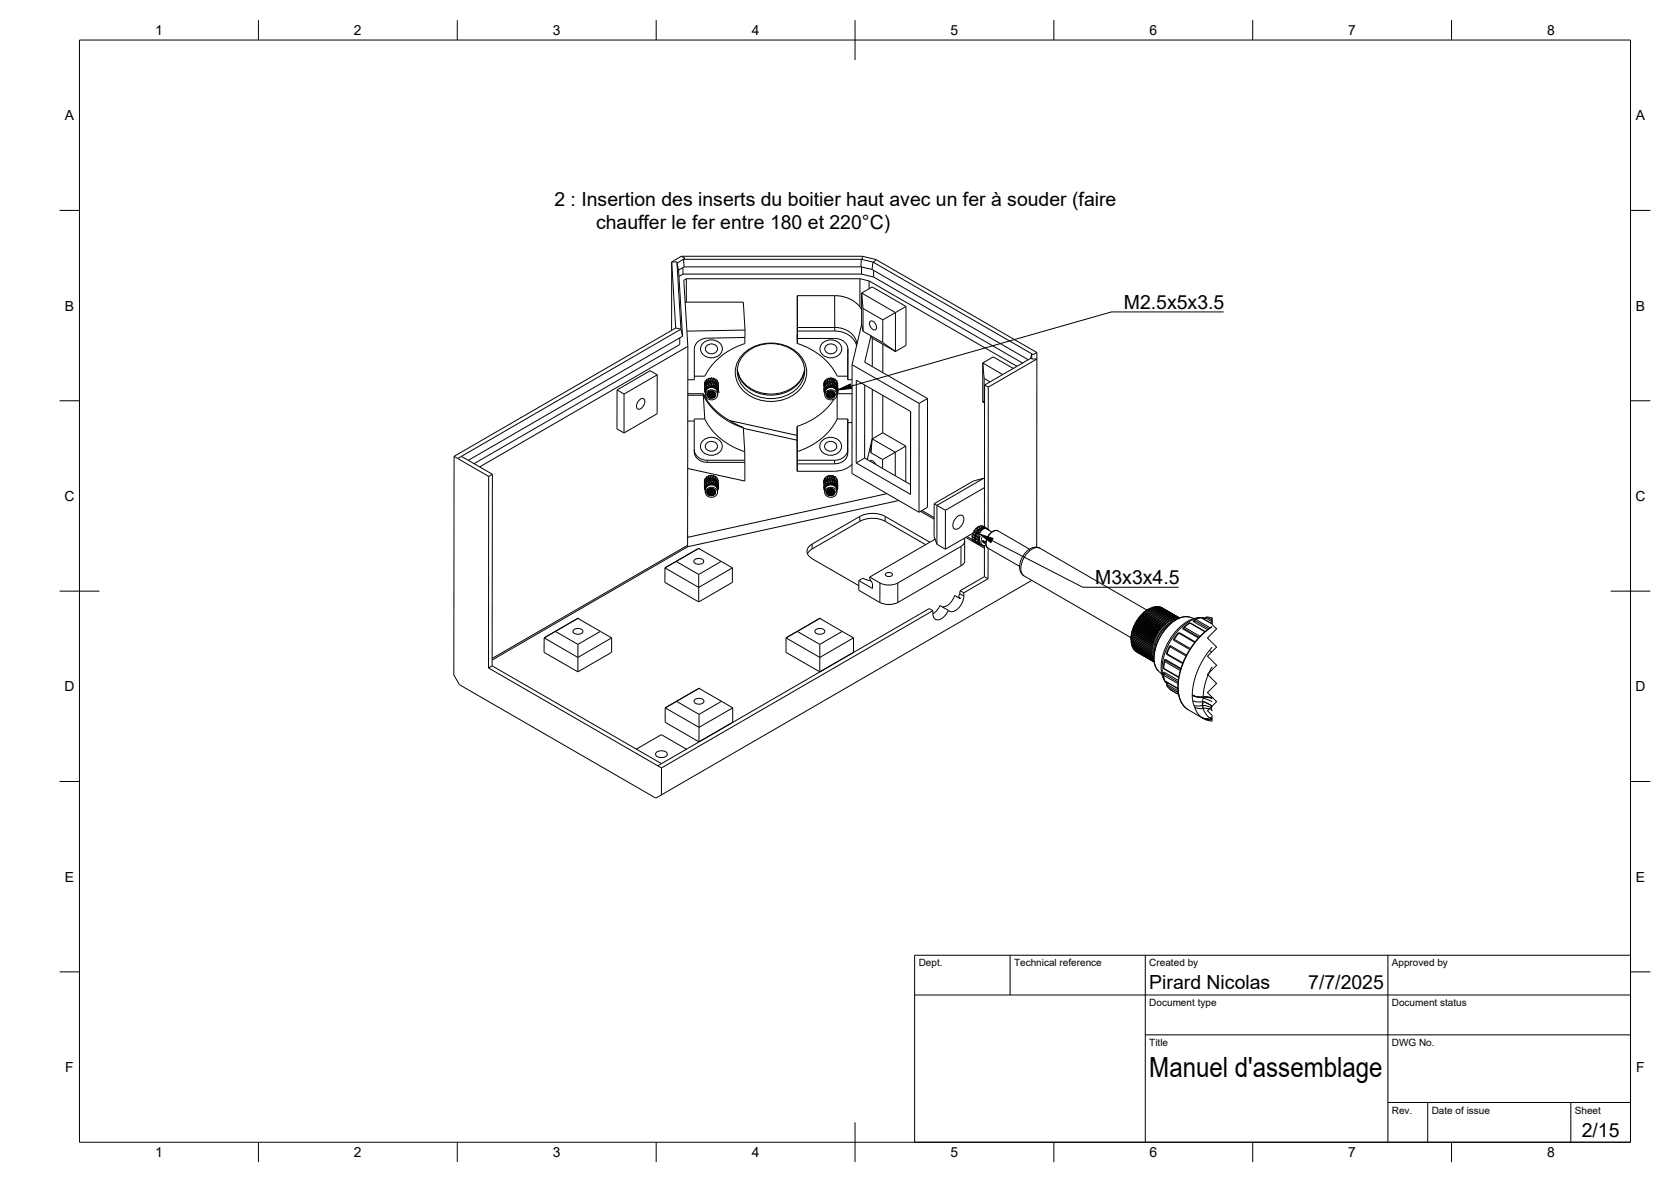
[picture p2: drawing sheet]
<svg xmlns="http://www.w3.org/2000/svg" width="420mm" height="297mm" viewBox="0 0 420 297" stroke-linecap="round" stroke-linejoin="round" font-family="sans-serif">
<defs><g id="words">
<text font-size="7" x="289" y="270.6">Manuel d'assemblage</text>
<g font-size="4.9">
<text x="139.4" y="51.7">2 : Insertion des inserts du boitier haut avec un fer à souder (faire</text>
<text x="149.9" y="57.6">chauffer le fer entre 180 et 220°C)</text>
<text x="282.6" y="77.7">M2.5x5x3.5</text>
<text x="275.4" y="146.9">M3x3x4.5</text>
<text x="289" y="248.5">Pirard Nicolas</text>
<text x="329" y="248.5">7/7/2025</text>
<text x="397.7" y="285.7">2/15</text>
</g>
<g font-size="3.5">
<text x="39" y="8.8">1</text>
<text x="89" y="8.8">2</text>
<text x="139" y="8.8">3</text>
<text x="189" y="8.8">4</text>
<text x="239" y="8.8">5</text>
<text x="289" y="8.8">6</text>
<text x="339" y="8.8">7</text>
<text x="389" y="8.8">8</text>
<text x="16.3" y="30.2">A</text>
<text x="411.3" y="30.2">A</text>
<text x="16.3" y="78">B</text>
<text x="411.3" y="78">B</text>
<text x="16.2" y="125.9">C</text>
<text x="411.2" y="125.9">C</text>
<text x="16.2" y="173.7">D</text>
<text x="411.2" y="173.7">D</text>
<text x="16.3" y="221.6">E</text>
<text x="411.3" y="221.6">E</text>
<text x="16.4" y="269.4">F</text>
<text x="411.4" y="269.4">F</text>
<text x="39" y="290.8">1</text>
<text x="89" y="290.8">2</text>
<text x="139" y="290.8">3</text>
<text x="189" y="290.8">4</text>
<text x="239" y="290.8">5</text>
<text x="289" y="290.8">6</text>
<text x="339" y="290.8">7</text>
<text x="389" y="290.8">8</text>
</g>
<g font-size="2.5">
<text x="231" y="242.9">Dept.</text>
<text x="255" y="242.9">Technical reference</text>
<text x="289" y="242.9">Created by</text>
<text x="350" y="242.9">Approved by</text>
<text x="289" y="252.8">Document type</text>
<text x="350" y="252.8">Document status</text>
<text x="289" y="262.9">Title</text>
<text x="350" y="262.9">DWG No.</text>
<text x="350" y="279.9">Rev.</text>
<text x="360" y="279.9">Date of issue</text>
<text x="396" y="279.9">Sheet</text>
</g>
</g></defs>
<!-- layer: Visible Narrow -->
<g fill="none" stroke="#000" stroke-width=".25">
<path d="M168.9 65.8h1.3v.3M171.3 64.4l.9 .5-.3 .3M209.9 74.3v8.9M216.8 64.4v.8h-.2M220.2 65.2l-.5 .7h-.2M169.9 82.4l1.3 .3M172.9 99.3h3.9l1.7 2.7 2.3 2.3 2.7 1.8 3.4 1.4M176.8 86.3a2.88 2.88 0 0 1 4.8 1.4 2.79 2.79 0 0 1-2.7 2.2 2.79 2.79 0 0 1-2.8-2.2l.1-.5zM177.9 97.2h-.1M178.4 96.9l-.1 .1M180.4 98.2a1.62 1.62 0 0 0-1.5-.9 1.62 1.62 0 0 0-1.4 .9M180.4 98.4a1.54 1.54 0 0 0-1.5-1.2 1.54 1.54 0 0 0-1.5 1.2"/>
<path d="M180.6 98v.1M206.8 86.3a2.88 2.88 0 0 1 4.8 1.4 2.79 2.79 0 0 1-2.7 2.2 2.79 2.79 0 0 1-2.7-2.2v-.5zM207.9 97.2h-.1M208.4 96.9l-.1 .1M210.4 98.2a1.62 1.62 0 0 0-1.5-.9 1.62 1.62 0 0 0-1.4 .9M210.4 98.4a1.54 1.54 0 0 0-1.5-1.2 1.54 1.54 0 0 0-1.5 1.2M210.6 98v.1M213.2 87.7v.1M259.4 89.9v.3h1.3M260.7 88.6l-.9 .5-.4-.2M116 114.7l-.9 .5M176.7 110.7a2.88 2.88 0 0 1 4.9 1.5 2.79 2.79 0 0 1-2.7 2.2 2.79 2.79 0 0 1-2.8-2.2l.1-.6z"/>
<path d="M177.8 115.7v.5M206.7 110.7a2.88 2.88 0 0 1 4.9 1.5 2.79 2.79 0 0 1-2.7 2.2 2.79 2.79 0 0 1-2.8-2.2l.1-.6zM209.8 115.7v.9M213.1 113v.9M219.3 110.3l-.3 1.4M177.8 121.7h.1M178.4 121.4h-.1M180.3 122.7a1.62 1.62 0 0 0-1.4-.9 1.62 1.62 0 0 0-1.5 .9M180.4 122.9a1.54 1.54 0 0 0-1.5-1.3 1.54 1.54 0 0 0-1.5 1.3M180.6 122.5v.1M204.2 136.7v1.3M207.8 121.7h.1"/>
<path d="M208.4 121.4h-.1M210.3 122.7a1.62 1.62 0 0 0-1.4-.9 1.62 1.62 0 0 0-1.5 .9M210.4 122.9a1.54 1.54 0 0 0-1.5-1.3 1.54 1.54 0 0 0-1.5 1.3M210.6 122.5v.1M216.2 129.8v1.2M222.6 129.8v1.2M241.6 137.3v4.9M246.3 134.2l-.1 .3M246.3 134.7l-.1 .5a1.44 1.44 0 0 0 .2 1.4 1.58 1.58 0 0 1-.1-1.9zM248 132.9l-.9 .1-.8 1.1M250.9 133.4a2.21 2.21 0 0 0-2.5 1.5 2.21 2.21 0 0 0 0 2.9M261.5 137.8a2.71 2.71 0 0 0-3.1 1 5.4 5.4 0 0 0-1.5 5.2l.6 .7"/>
<path d="M221.3 146.5l-.1 4.9M225.7 146.5v4.9M241.3 149.2l1 .6M284.4 159.9h.1M284.5 159.5h.1M284.5 159.1l5.4 3.1M284.9 157.9l5.4 3.2M285 157.6l5.4 3.1M285.2 157.2l5.4 3.1M285.4 156.8l5.4 3.1-5.4-3.1M285.8 156.1l5.4 3.1M285.8 156l5.4 3.2"/>
<path d="M286 155.7l5.4 3.1M286.5 155.1l5.4 3.1M286.8 154.7l5.4 3.1-5.4-3.1M287 154.4l5.4 3.2M287.1 154.4l5.4 3.2M287.4 154.1l5.4 3.2M287.6 153.9l5.4 3.1M287.9 153.6l.1 .1M288.2 153.4h.1M288.5 153.2h.1M291 159.5l-5.4-3.1 5.4 3.2M291.7 158.5l-5.4-3.1 5.4 3.1"/>
<path d="M293.1 156.6l.2 .2M293.5 156.4l.1 .1M293.8 156.3h.1M294.1 156.1l.1 .1M294.4 156h.1M294.8 155.9h.1M295.1 155.8h.1M295.4 155.7h.1M295.6 155.7h.1M296.1 159.3l.3-.2 4 2.3M297.5 157.8l.3-.2 3.9 2.3M297.5 158.1l.3-.1 3.7 2.2"/>
<path d="M298.6 156.9l.5-.3 3.9 2.2M299.2 155.1a6.4 6.4 0 0 0-6.1 2.9 10.5 10.5 0 0 0-2.5 9.5l.8 1.2M300.2 156.3l.3-.3 3.4 2M300.7 155.7l3.6 2.1M301.8 155.3a11 11 0 0 0-7.6 6 11 11 0 0 0-1.4 9.5M302 155.2l2.8 1.6M302.2 155.3h.7M302.7 155.6l.5-.3 1.6 .9M303.4 155.1l1.4 .8M304.5 155.3l.3 .1M304.8 157.5a19.5 19.5 0 0 0-8.6 15.6 6.2 6.2 0 0 0 2.6 5.3M284.4 160.6h.1"/>
<path d="M284.4 160.2h.1M289.6 162.4l.3 .2M289.6 162.9l.2 .1M289.6 163.3l.2 .1M289.7 163.6l.1 .1M289.7 164h.1M289.8 164.3v.1M289.8 164.6l.1 .1M289.9 164.9v.1M290 165.2h.1M290 161.8l-5.4-3.1 5.4 3.2M290.1 165.5h.1"/>
<path d="M290.2 161.4l-5.4-3.1 5.4 3.2M292.6 167.3v.6l3.8 2.2M292.6 169.7l3.6 2.1M292.8 165.8v.4l4 2.3M292.8 169v.4l3.4 2M292.8 171.1l3.4 1.9M293 171.2l.4 .5M293.1 165.8v.2l3.8 2.2M293.4 163.9v.4l4 2.3M293.4 172.4l2.8 1.6M293.5 171.5l.1 .6 2.6 1.5M294 162.4l4.2 2.5"/>
<path d="M294.2 173.3l2.1 1.2M295.1 160.6l4.2 2.4M299.8 174.6l1.1 .5h1.6M299.8 174.7h.1M299.8 174.7l.1 1.4M299.8 174.7l1.3 .5h1.5M299.8 174.6v.1M299.9 176.1l.3 1.2M299.9 176.1l.9 .3 1.6-.1M300.2 177.3l.2 .4a5.3 5.3 0 0 0 1.8 2.6M300.2 177.3l.8 .1a4.7 4.7 0 0 1 3.6 .5M300.4 177.7l1.2 .4h2.3l.7 .2"/>
<path d="M302.3 176.9h.1M302.3 176.3l.1 1.4a4.9 4.9 0 0 0 1.8 2.7M302.4 176.3l1 .4 1.4 .8M302.4 176.3l1.3 .5 1.1 .7M302.4 176.3h.1M302.5 175.5l1.4 .4 .9 .5M302.5 175.2l-.1 1.1M302.5 175.1h1.2l1.1 .3M302.5 175.2h.1M302.5 175.2l2.3 .3M302.5 175.1v.1M304.1 163.5l.7 .4"/>
<path d="M304.1 163.5a19.3 19.3 0 0 0-4.3 11.1M304.6 178.4h.2M304.6 178.4l.2 .3M304.8 177.6l-.2 .8M304.8 162.7l-.7 .8M304.8 167.6a16.5 16.5 0 0 0-2.3 7.5M304.8 177.5h.1M166.3 191.9l-.9 .6M302.2 180.3l.3 .2M302.2 180.3l1.1 .3 .9-.2M302.5 180.5h.1M302.5 180.5l1.3 .3 .9-.2"/>
<path d="M303 180.8l.7 .1 1.1-.1M304.2 180.4l.5 .3M304.7 180.7h.1M304.8 180.3l-.6 .1"/>
</g>
<!-- layer: Visible -->
<g fill="none" stroke="#000" stroke-width=".25">
<path d="M168.9 65.8l2.4-1.4h45.5l3.4 .8 40.5 23.4v48.9M168.9 65.8l1 16.6-55.7 32.3M168.9 65.8v17.2M170.2 66.1l.4 1.8M170.2 66.1l1 16.6M170.6 67.9l1 16.6M171.7 67.2v1.7M171.7 68.9h44.9M171.7 68.9l-1 .6M171.9 65.2h44.7M171.9 65.2l.1 1.9M171.9 65.2l-1.7 .9"/>
<path d="M172 67.1h44.5M172 67.1l-1.4 .8M172.6 70h43.6M172.6 70v5.9M172.6 75.9h14.3l.4 7M172.6 70l-.7 .4 1.1 16.6M172.6 75.9l-.3 .2M200.5 74.3l10.8 .1 2.6 .8 1.4 1 .9 .9M200.5 74.3v8h9.4a5.3 5.3 0 0 1 5.6 4.2M200.5 74.3v12M216.2 77.1l.4 .8M216.2 70v7.1"/>
<path d="M216.2 70l2.3 .6M216.5 67.1l2.8 .6M216.6 65.2l2.9 .7M216.6 65.2l-.1 1.9M216.6 67.1v1.8M216.6 68.9l3.1 .7M216.7 73.6l2.6-1.5 8.5 4.9M216.7 73.6l-.1 7.9M216.7 73.6l8.4 5M216.7 73.6l.3 3.9M217 77.5v5.7M217 77.5l5 2.9"/>
<path d="M218.5 70.6l37.2 21.5M218.5 70.6v2M219.3 67.7l39.3 22.7M219.5 65.9l39.9 23M219.5 65.9l-.2 1.8M219.7 68v1.6M219.7 69.6l37.4 21.6M225.1 78.6v9.7M225.1 78.6l-3.1 1.8M227.8 77v9.8l-2.7 1.5M227.8 77l-2.7 1.6M155.2 98l1.7 1"/>
<path d="M155.2 98l-.1 9.8 1.8 1M156.9 99v9.8M165.2 94.2l-1.7-1-8.3 4.8M165.2 94.2l-8.3 4.8M165.2 94.2v9.8l-8.3 4.8M170.9 84.9v1.7l-51.7 29.9M171.2 82.7l-55.2 32 7.8 4.5M171.2 82.7l.4 1.8M171.6 84.5l-53.8 31.2M172.9 98.9h3.9M173 87l-52.4 30.3M173 87l-.1 50"/>
<path d="M176.8 98.9l1 1.8 1.4 1.7 2.1 1.9 2.3 1.4M176.8 98.9v.4M176.8 99.3h.1M176.8 99.3l.4 6M177.1 97.6l.1 .4M177.1 97.2l.2 .2-.2 .1 .1 .5M177.1 97v.1M177.2 96.1l-.1 .9M177.2 98.5h.1M177.2 97.2h.1M177.2 98l.2 .3-.2 .2M177.2 96.1l-.1 1.1"/>
<path d="M177.2 98h.1M177.2 98.5v.1M177.2 96.1h.1M177.2 98.6l.2 .1M177.2 97l.2 .6M177.2 97.3v.1M177.2 98.1v.4M177.2 97l.2 .5M177.2 97.1l-.1 .1M177.3 96.7h-.1M177.3 97h-.1M177.3 96l-.1 .1"/>
<path d="M177.4 95.6l-.2 1.1 .2 .3M177.4 98.4h.1M177.4 98.6v.6M177.4 97.5h.4M177.4 97.6l.1 .3-.3 .1M177.4 95.6l-.2 1.1M177.4 97.6h.1M177.4 95.6h.1M177.4 97.5v.1M177.5 96.6l.3 .6M177.5 96.3l.1 .3M177.5 96.6l.1 .3"/>
<path d="M177.5 96.6l-.1 .3M177.5 96.3h.1M177.5 96.6h.1M177.6 96.9l.2 .6M177.6 96.6l-.4 .1M177.6 96.9l-.4 .1M177.6 96.6h.1M177.7 86.9a1.53 1.53 0 0 1 1.7-.4 1.53 1.53 0 0 1 .9 1.6 1.53 1.53 0 0 1-1.7 .8 1.53 1.53 0 0 1-1.2-1.6zM177.7 98.5a1.53 1.53 0 0 1 1.7-.5 1.53 1.53 0 0 1 1 1.6 1.53 1.53 0 0 1-1.8 .9 1.53 1.53 0 0 1-1.1-1.7zM177.7 95.6h-.3M177.8 97.2v.3M177.8 95.3l-.3 1"/>
<path d="M177.8 97.2h.1M177.8 95.2l.4 .1M177.8 95.2v.1M177.8 97.2l.4 .1M177.9 99.2l.2 .5 .7 .3 .9-.2 .2-.5M177.9 96.5l.3 .8M177.9 96.5l.1-.2 .3 .7M177.9 99l.3 .5 .6 .3 .7-.2 .4-.6v.2l-.4 .5-.7 .1-.6-.2-.3-.6M177.9 96.2l-.4 .1M177.9 96.5l-.4 .1M177.9 96.2l-.3 .4M177.9 98.9l.3 .4 .6 .2 .8-.2 .3-.4"/>
<path d="M177.9 98.9l.4 .5 .6 .2 .7-.2 .3-.5M178 98.8l.4 .4 .5 .1 .6-.1 .4-.4M178 96l-.1 .2M178 96.3l.3 .6M178 98.7l.8 .5h.6l.5-.4M178 95.9l.3 .1M178 96.3h.3M178 95.9h.1M178 96.2v.1M178.1 98.7l.7 .3h.5l.5-.3M178.1 98.6l.7 .4 1-.4M178.2 95.3l-.3 .9"/>
<path d="M178.2 98.5l.7 .3 .8-.3M178.2 98.5l.6 .2 .8-.2M178.3 97l-.1 .3M178.3 95l-.3 1M178.3 95l-.1 .3M178.3 96.9l.4 .2M178.3 95l-.3 .9M178.3 96.3l.2-.2 .4 .8M178.3 96.3l.4 .8M178.3 95l.3 .1M178.3 95h.1M178.3 96.9h.1"/>
<path d="M178.4 96l-.5 .2M178.4 98.3l1.1 .1 .4 .4v.5M178.4 98.3a.88 .88 0 0 0-.6 1.3l.4 .3 .6 .2M178.4 98.4l.5 .1 .6-.1M178.5 98.4h.9M178.5 95.8l-.2 .2M178.6 95.8l.3 .1M178.6 95.8h-.1M178.6 96.1h-.1M178.6 95.1l-.3 .9M178.9 96.2l.3 1M178.9 96.2l-.3-.1 .3 .8"/>
<path d="M178.9 95.9l-.5 .1M178.9 95.9l.9 .3M178.9 96.9l-.2 .2M178.9 94.9l-.4 .9M178.9 96.9h.1M178.9 94.9l-.3 .2M178.9 94.9h.1M178.9 96.8h.1M178.9 94.9l-.3 .9M178.9 94.9l.3 .2M179 96.9l.2 .3M179.1 96.1l.4 .9"/>
<path d="M179.1 95.7l-.2 .2M179.1 96.1l-.2 .1M179.1 95.7h.1M179.1 96.1h.1M179.2 95.1l-.3 .8M179.2 95.1l.3-.1-.4 .7M179.2 96.1l.3 .9M179.2 95.7l.2 .3M179.2 96.1l.2 .2M179.3 98.3l-.9 .1-.5 .6 .1 .7 .8 .4M179.4 96.3l.3 1M179.5 97l-.3 .2"/>
<path d="M179.5 97h.1M179.5 95h.1M179.5 96.9h.1M179.5 97l.2 .3M179.7 95.3l-.2-.3-.3 .7M179.7 95.3l-.3 .7M179.7 96.2l.3 1M179.7 95.9l-.3 .1M179.7 96.2l-.3 .1M179.7 95.9h.1M179.7 96.2h.1M179.7 96.2l.1 .3"/>
<path d="M179.8 96.2h.4M179.8 96.5l.1 .2M179.8 96.5h.4M179.8 96.2l.4 .3M180 99.2l-.4 .7-.8 .2M180 97.2l-.3 .1M180 95.3l-.3 .6M180 97.2h.1M180 95.3h-.3M180 95.3h.1M180 97.2l.1 .4h.3M180 95.3l-.3 .6 .1 .3"/>
<path d="M180 95.3l.1 .3M180.1 95.6l-.3 .6M180.1 95.6h.3M180.2 96.5l.2 1.1M180.2 96.5l.3 .1M180.2 96.5h.1M180.2 96.2h.1M180.2 96.2v.3M180.2 96.5l.2 .4 .1-.3M180.3 96.8l.2 .1M180.3 95.9l.3 .2-.1 .5M180.4 95.6v.1"/>
<path d="M180.4 97.6h.1M180.4 98.4l.2 .1M180.4 97.6v.4h.2M180.4 95.6l-.2 .6M180.4 95.7l-.2 .5M180.4 95.7l-.2 .8M180.4 98.4h.1M180.4 98.6v.6M180.4 98.6a1.56 1.56 0 0 0-1.5-1.3 1.56 1.56 0 0 0-1.5 1.3M180.5 96.9h.1M180.5 96.6h.1M180.5 96.9l.1 1.1"/>
<path d="M180.5 97l.1 1.1M180.5 97l.2 .1M180.6 96.5l.1 .6M180.6 97.4h.1M180.6 98.6l-.2 .3M180.6 98.6h.1M180.6 98.5h.1M180.6 96.1h.1M180.6 98h.1M180.6 98.1l-.2 .3M180.6 96.1l-.1 .5M180.7 97.4h.1"/>
<path d="M180.7 97.1h.1M180.7 97.4l-.1 1.1M180.7 97v.1M180.7 97.4v.2M180.7 97.1l-.1 .1M186.7 89.1a10.2 10.2 0 0 1 14.9 .8 6.7 6.7 0 0 1-3.2 10 10 10 0 0 1-12.8-3.5 6.3 6.3 0 0 1 1.1-7.3zM187.3 84.8v1.5l-3.3 1.4-2.8 1.9-2.2 2.1-1.8 2.8h-2.6M187.3 82.9v1.9l-9.4 .2a3.2 3.2 0 0 0-3.3 2.7v7.7h-1.7M187.3 82.9l-14.6 .3M187.5 88.7a9.5 9.5 0 0 1 14 1.6 6.3 6.3 0 0 1-3 8.8 9.5 9.5 0 0 1-12.3-2.9 5.9 5.9 0 0 1 1.3-7.5zM200.5 84.2v.9h9.4a3.1 3.1 0 0 1 3.3 2.7M200.5 86.3a16.6 16.6 0 0 1 10 8.2h2.7"/>
<path d="M200.5 83.2h9.4a5.5 5.5 0 0 1 5.5 3.7M202.3 92.8a8 8 0 0 1-8.4 6.2 8.1 8.1 0 0 1-8.5-6.2M202.3 92.8a7.7 7.7 0 0 1-7.2 6.4 8.6 8.6 0 0 1-9.5-5.4l-.2-1M207.2 97.6v.4M207.2 97.2l.1 .2-.1 .1v.5M207.2 97v.1M207.2 98l.2 .3-.2 .2M207.2 98.5l.2 .2M207.2 96.1v.9M207.2 96.1v1.1M207.2 98.5h.1M207.2 98h.1"/>
<path d="M207.2 97.2h.1M207.2 96.1h.1M207.2 97.3v.1M207.2 98.1v.4M207.2 97l.2 .5M207.2 96.7l.2 .3M207.3 97.1l-.1 .1M207.3 96.7h.1M207.3 97l.1 .6M207.3 96l-.1 .1M207.4 98.6v.6M207.4 97.6l.1 .3-.3 .1"/>
<path d="M207.4 97.6h.1M207.4 98.4h.1M207.4 95.6l-.2 1.1M207.4 97.5h.1M207.4 97.5v.1M207.5 97.5h.3M207.5 96.6l.3 .6M207.6 96.6l-.2 .3M207.6 96.9l-.1-.3 .3 .6M207.6 96.9l.2 .6M207.6 96.6l-.4 .1M207.6 96.9l-.4 .1"/>
<path d="M207.6 96.3h-.1M207.6 96.6h-.1M207.6 96.6h.1M207.7 86.9a1.53 1.53 0 0 1 1.7-.4 1.53 1.53 0 0 1 1 1.6 1.53 1.53 0 0 1-1.8 .8 1.53 1.53 0 0 1-1.2-1.6zM207.7 98.5a1.53 1.53 0 0 1 1.8-.5 1.53 1.53 0 0 1 .9 1.6 1.53 1.53 0 0 1-1.8 .9 1.53 1.53 0 0 1-1.1-1.7zM207.7 95.6h-.3M207.8 97.2v.3M207.8 95.2l-.3 1.1M207.8 95.2l.4 .1M207.8 95.2l-.2 1.4M207.8 97.2l.4 .1M207.8 97.2h.1"/>
<path d="M207.9 99.2l.3 .5 .6 .3 .8-.2 .4-.5M207.9 96.5l.3 .8M207.9 96.5l.1-.2 .3 .7M207.9 99l.3 .5 .7 .3 .7-.2 .3-.6v.2l-.4 .5-.7 .1-.6-.2-.3-.6M207.9 96.2l-.4 .1M207.9 96.5l-.4 .1M207.9 98.9l.4 .5 .6 .2 .7-.2 .3-.5M207.9 98.9l.4 .4 .5 .2 .7-.1 .4-.5M208 98.8l.4 .4 .5 .1 .6-.1 .4-.4M208 96.3l.3 .6M208 98.7l.8 .5h.6l.5-.4M208 95.9l.3 .1"/>
<path d="M208 96.3h.3M208 95.9h.1M208 96.2v.1M208.1 98.7l.7 .3 1-.3M208.1 98.6l.7 .4 1-.4M208.2 95.3l-.3 .9M208.2 98.5l.7 .3 .8-.3M208.2 98.5l.6 .2 .8-.2M208.3 97l-.1 .3M208.3 95l-.4 1.2M208.3 95l-.1 .3M208.3 95h.1"/>
<path d="M208.3 95l-.3 .9M208.3 96.3l.2-.2 .4 .8M208.3 96.3l.4 .8M208.3 95l.4 .1M208.3 96.9l.1 .1M208.4 96.9h-.1M208.4 98.3l1.1 .1 .3 .3 .2 .6M208.4 97l.3 .1M208.4 98.3a.88 .88 0 0 0-.6 1.3l.4 .3 .5 .2M208.4 98.4l.5 .1 .6-.1M208.5 98.4h.9M208.6 95.8l.3 .1"/>
<path d="M208.6 95.8h.1M208.6 96.1h.1M208.7 95.1l-.4 .9M208.9 96.2l.3 1M208.9 96.2l-.3-.1 .3 .8M208.9 94.9h.1M208.9 96.9l-.2 .2M208.9 94.9l-.6 1.1M208.9 96.9h.1M208.9 94.9l-.2 .2M208.9 96.8h.1M208.9 94.9l-.3 .9"/>
<path d="M208.9 94.9l.3 .2M209 96.9l.2 .3M209.1 96.1l.4 .9M209.1 95.7l-.2 .2M209.1 96.1l-.2 .1M209.2 95.7h.1M209.2 96.1h.1M209.2 96.1l.3 .9M209.2 95.7l.2 .3M209.2 96.1l.2 .2M209.2 95.1l-.3 .8M209.3 98.3l-.8 .1-.6 .5 .1 .7 .7 .5"/>
<path d="M209.4 96.3l.3 1M209.4 96.3l.3-.1 .3 1M209.4 96h-1l-.8 .6M209.4 96l.8 .5M209.5 95h.1M209.5 97l-.3 .2M209.5 95l-.4 .7M209.5 97h.1M209.5 95l-.3 .1M209.5 96.9h.1M209.5 97l.2 .3M209.7 95.3l-.2-.3-.3 .7"/>
<path d="M209.7 95.3l-.3 .7M209.7 95.9h.1M209.7 96.2h.1M209.7 96.2l.4 1M209.7 95.9l.1 .3M209.7 96.2l.1 .3M209.8 96.2h.4M209.8 96.5h.4M209.8 96.5l.1 .2M210 99.2l-.4 .7-.8 .2M210 97.2l-.3 .1M210 95.3h.1"/>
<path d="M210 95.3l-.3 .6-.3 .1M210 97.2h.1M210 95.3h-.3M210.1 97.2v.4h.3M210.1 95.3l-.4 .6M210.1 97.2h.1M210.1 95.3v.3M210.1 95.6l-.3 .6M210.1 95.6h.3M210.2 96.5l.2 1.1M210.2 96.5l.3 .1M210.2 96.5h.1"/>
<path d="M210.2 96.2h.1M210.2 96.5l.2 .4 .1-.3M210.3 96.8l.2 .1M210.3 95.9l.3 .2M210.4 95.6v.1M210.4 95.6l-.2 .6M210.4 97.6h.1M210.4 98.4h.1M210.4 97.6v.4h.2M210.4 95.7l-.2 .8M210.4 98.6v.6M210.5 98.6a1.56 1.56 0 0 0-1.6-1.3 1.56 1.56 0 0 0-1.5 1.3"/>
<path d="M210.5 98.9h3.7M210.5 98.9v6.4M210.5 98.9l-.1 .1M210.5 96.9l.1 1.1M210.5 96.9h.1M210.5 96.6h.1M210.5 97l.1 1.1M210.5 97l.2 .1M210.6 96.5l.1 .6M210.6 97.4h.1M210.6 96.1h.1M210.6 98.6l-.2 .3"/>
<path d="M210.6 98.1l-.2 .3 .2 .1M210.6 96.1l-.1 .5M210.6 98.5h.1M210.6 98h.1M210.7 97.4l-.1 1.1M210.7 97v.1M210.7 97.4v.2M210.7 97.1l-.1 .1M210.7 97.4h.1M210.7 97.1h.1M213.2 87.6v7.8h1M214.2 91.7v27.3l16.9 9.7"/>
<path d="M214.2 91.7l16.9 9.7M215.3 95.5l13.7 7.9-.1 20.8-13.6-7.9zM217 83.2l-.3-1.7-2.5 10.2M217 83.2l2 1.2M217.4 96.7v18.4M218.9 80.7a1.45 1.45 0 0 1 1.2 2.2 1.45 1.45 0 0 1-1.2-2.2zM219 84.4l-1.6 6.6 15.8 9.1M219 84.4l.3 .6M219 84.4l3 1.7M219.3 85v7.1M219.3 97.8v12.5M219.3 85l5.8 3.3"/>
<path d="M222 86.1l3.1 2.2M222 86.5v7.2M222 99.4v9.4M222 80.4v5.7M247.1 91.2l2.6-1.5 5.1 2.9M247.1 91.2l5 2.9M247.1 91.2v9.8M247.1 91.2l.4 3.9M247.5 95.1l1.4 .9M247.5 95.1v5.7M247.6 96.8l-.1 35.7M247.6 96.8l.9 .5"/>
<path d="M248.5 97.3v35.7M259.4 88.9v1l-11.8 6.9M259.4 88.9l-.3 1.2M260.7 90.2l-12.2 7.1M114.2 114.7l8.7 5M114.2 114.7l-.1 54.9 1.4 2.5 49.4 28.5 1.4-.8M122.9 119.7l-.1 48.2M123.8 119.2l-.9 .5M123.8 119.2l-.1 48.1M160.8 100.5a.77 .77 0 0 1 1.3 0 1.95 1.95 0 0 1-1.6 2.3 1.29 1.29 0 0 1 0-1.9zM172.9 105.8h1.7M174.6 113.5a2.99 2.99 0 0 0 3.3 2.7h9.4"/>
<path d="M174.6 113.1a3 3 0 0 0 3.3 2.6h9.4M177.2 105.3l1.8 2.8 2.4 2.3 3 1.9 2.9 1.2M177.2 105.3h-2.6v8.2M177.6 111.4a1.53 1.53 0 0 1 1.8-.4 1.53 1.53 0 0 1 .9 1.5 1.53 1.53 0 0 1-1.8 .9 1.53 1.53 0 0 1-1.1-1.6zM177.7 119.7l-.2 1.7M177.8 119.7l-.3 1M177.8 119.7h.3M177.8 119.7h.1M178.1 119.7l-.2 1M178.3 119.5l-.4 .9M178.3 119.5l-.2 .2M178.3 119.5h.1"/>
<path d="M178.6 119.6l-.3-.1-.3 .9M178.6 119.6l-.3 .9M178.9 119.4l-.3 .2M178.9 119.4h.1M178.9 119.4l-.4 .8M178.9 119.4l.3 .2M179.2 119.6l-.4 .8M179.5 119.5l-.4 .7-.3 .2M179.5 119.5l-.3 .1M179.5 119.5h.1M179.5 119.5l-.4 .7M179.5 119.5l.1 .3"/>
<path d="M179.6 119.8l-.3 .7M180 119.7l-.3 .7-.4 .1M180 119.7l-.4 .1M180 119.7h.1M180 119.7l-.3 .7M180 119.7v.3M183.6 105.7l3.3 1.7 .4 6.1M183.6 105.7l16.8 3.7M186.9 107.6l13.5 3M187.3 115.7v.5M187.3 113.5v2.2M187.3 116.2v4.7l-14.4-3.2"/>
<path d="M200.4 117.5v-10.4v11.3h9.4M200.4 116.6h9.4M207.6 111.4a1.53 1.53 0 0 1 1.8-.4 1.53 1.53 0 0 1 .9 1.5 1.53 1.53 0 0 1-1.8 .9 1.53 1.53 0 0 1-1.1-1.6zM207.8 119.7l-.3 1.1M207.8 119.7h.3M207.8 119.7h.1M208.1 119.7l-.2 1M208.3 119.5l-.4 .9M208.3 119.5l-.2 .2M208.3 119.5h.1M208.6 119.6l-.3-.1-.3 .9M208.6 119.6l-.3 .9"/>
<path d="M208.9 119.4l-.3 .2M208.9 119.4h.1M208.9 119.4l-.4 .8M208.9 119.4l.2 .2M209.1 119.6l-.3 .8M209.5 119.5l-.4 .7M209.5 119.5l-.4 .1M209.5 119.5h.1M209.5 119.5l.2 .3M209.7 119.8l-.3 .7M209.7 100.3a17.1 17.1 0 0 1-9.3 6.8M210 119.7l-.3 .7"/>
<path d="M210 119.7l-.3 .1M210 119.7h.1M210 119.7l.1 .3M210.5 105.3h2.7v8.6a3 3 0 0 1-3.3 2.7M210.5 105.3a16.6 16.6 0 0 1-10 8.2M213.1 113a3 3 0 0 1-3.2 2.7h-9.5M213.2 106.2h1M214.2 116.7l-1.6 1.1-1.3 .5-1.4 .1M217.4 115.1l-2.1 1.2M217.4 115.1l11.5 6.7M218.7 115.9a1.09 1.09 0 0 1 1.5 .8M219 113.8v-2.1l-.9 3.8"/>
<path d="M219 113.8l2.9 1.7M219.3 110.3l5.8 3.4M219.3 110.3l-.3 3.5M221.9 115.5v2.2M222 108.8l-2.7 1.5M222 108.8l5.8 3.3M225.1 113.7l-3.2 1.8M225.1 113.7v5.9M227.8 112.1l-2.7 1.6M227.8 112.1v9M231.1 101.4v27.3M233.2 100.1v27.4l-2.1 1.2"/>
<path d="M233.2 100.1l-2.1 1.3M247.1 101l.5 .3M247.5 100.8l.1 .1M247.5 100.8l-.4 .2M172.9 137v.4M172.9 137l-49.2 28.5M172.9 137.4l-49.2 28.5M172.9 134.4v.6M172.9 135v.1M175.7 137.8h.1M175.7 137.8l-5.7 3.3M175.7 137.8l5.6 3.3"/>
<path d="M175.7 137.8l-8.5 4.9M177.1 122.1v.4M177.1 121.7l.2 .1-.2 .2 .1 .5M177.1 122.1h.1M177.1 120.6v1M177.1 120.6v1.1M177.1 123h.1M177.1 122.5h.1M177.1 121.7h.1M177.2 123l.1 .2M177.2 120.5v.1M177.2 122.5h.1"/>
<path d="M177.2 122.5l.2 .3-.2 .2M177.2 122.6l-.1 .4M177.2 121.5l.2 .6M177.2 121.5l.2 .5M177.2 121.8v.1M177.2 121.2l.2 .2M177.2 121.6l-.1 .1M177.2 121.2h.1M177.2 121.5h.1M177.3 120.5l-.2 .1M177.3 123.7a1.57 1.57 0 0 1 1.6-1.9 1.57 1.57 0 0 1 1.5 1.9M177.4 120.1l-.2 1.1"/>
<path d="M177.4 122.1h.1M177.4 122.9h.1M177.4 122.1l.1 .3-.3 .1M177.4 122h.1M177.4 120.1h.1M177.4 122h.3M177.5 121.1l.3 .6M177.5 121.1l-.1 .3M177.5 121.4l.2 .6M177.5 121.1l-.3 .1M177.5 121.4l-.3 .1M177.5 120.7v.1"/>
<path d="M177.5 121.1h.1M177.6 121.1h.1M177.7 123a1.53 1.53 0 0 1 1.7-.5 1.53 1.53 0 0 1 .9 1.6 1.53 1.53 0 0 1-1.7 .9 1.53 1.53 0 0 1-1.2-1.7zM177.7 120l-.3 .1M177.8 121.7l-.1 .3M177.8 121.7h.1M177.8 121.7l.4 .1M177.9 121l.3 .8M177.9 123.5l.2 .5 .6 .2 .9-.1 .3-.5-.3 .5-.8 .2-.6-.2-.4-.6M177.9 120.7h-.4M177.9 121l-.4 .1M177.9 120.7l-.3 .4"/>
<path d="M177.9 120.8l.4 .6M177.9 120.4v.3M177.9 120.8v.2M178 120.7l.3 .7M178 123.2l.8 .5h.5l.5-.4-.4 .4-.6 .1-.6-.3zM178 120.4l.3 .1M178 120.7l.3 .1M178 120.4h.1M178 120.7v.1M178 123.1l.8 .4 1-.3M178.1 123.1l.8 .4 .8-.4M178.2 123l.5 .3 .9-.3"/>
<path d="M178.2 123l.6 .2 .8-.2M178.3 121.5l-.1 .3M178.3 121.4v.1M178.3 120.8l.4 .8M178.3 121.4h.1M178.3 120.5l-.4 .2M178.4 121.4l.3 .2M178.4 122.9l.4 .1 .7-.1M178.4 122.8l1 .1M178.5 120.3l-.2 .2M178.5 120.6l-.2 .2M178.5 120.6l.4 .7"/>
<path d="M178.5 120.2l.3 .2M178.5 120.6l.3 .1M178.5 120.2h.1M178.5 120.6h.1M178.8 120.7l.3-.1 .4 .8M178.8 120.7l.4 1M178.8 120.4l-.5 .1M178.8 120.4l.6 .1M178.9 121.3l-.2 .3M178.9 121.3h.1M178.9 121.3l.3 .4M179.1 120.2h.1"/>
<path d="M179.1 120.5h.1M179.1 120.6l.4 .8M179.1 120.2l.2 .3M179.1 120.6l.2 .2M179.2 122.8l-.8 .1-.5 .5v.7l.8 .5-.5-.2-.5-.5a.9 .9 0 0 1 .7-1.1h.7l.5 .2 .3 .5-.1 .6-.5 .3-.6 .1-.6-.4-.3-.5M179.3 120.8l.4 1M179.3 120.8l.4-.1 .3 1M179.4 120.5l.8 .5M179.5 121.4l-.3 .3M179.5 121.4h.1M179.5 121.5l.2 .3M179.7 120.4h.1"/>
<path d="M179.7 120.7h.1M179.7 120.7l.3 1M179.7 120.4l.1 .3M179.7 120.7l.1 .3M179.8 120.7h.4M179.8 121l.1 .1M179.8 121h.4M179.9 123.4l-.2 .3-.6 .3-.6-.1-.6-.5 .5 .5 .7 .1 .6-.2 .2-.4M179.9 123.7l-.3 .7-.9 .2M180 121.7l-.3 .1M180 121.7h.1M180 121.7l.1 .4h.3"/>
<path d="M180 120l-.2 .7M180 120l.4 .1M180.2 121l.2 1.1M180.2 121h.1M180.2 120.7h.1M180.2 120.7v.3M180.2 121l.2 .4 .1-.3M180.3 121.3l.2 .1 .1 1.1M180.3 120.4l.3 .2M180.4 120.1l-.2 .6M180.4 122.1h.1M180.4 120.1h.1"/>
<path d="M180.4 122v.1M180.4 122.9l.2 .1M180.4 122.1l-.1 .4h.3M180.4 120.1l-.2 .9M180.4 122.9h.1M180.4 123.1v.2M180.5 121.4h.1M180.5 121.1h.1M180.5 121.4l.1 1.1M180.5 121l.1 .6-.1-.1M180.6 121.8v1.2M180.6 122.5h.1"/>
<path d="M180.6 123l-.2 .2M180.6 122.5l-.2 .4M180.6 120.6l-.1 .5-.3-.1M180.6 120.6l-.1 .5M180.6 123h.1M180.6 120.6h.1M180.6 121.5l-.1 .2M180.6 121.9v.2M180.6 121.9h.1M180.6 121.6h.1M204.2 136.7a1.93 1.93 0 0 0-1.3 1.9 1.93 1.93 0 0 0 1.3 1.8M204.2 137.9l-.7 .6-.5 .7"/>
<path d="M207.1 122.1l.1 .4M207.1 121.7l.2 .1-.2 .2 .1 .5M207.1 122.1h.1M207.1 121.7h.1M207.2 123h.1M207.2 120.6l-.1 1M207.2 120.6l-.1 1.1M207.2 122.5h.1M207.2 120.5v.1M207.2 122.5l.1 .3-.1 .2M207.2 123l.1 .2M207.2 121.5l.2 .6"/>
<path d="M207.2 121.8v.1M207.2 122.6v.4M207.2 121.5l.2 .5M207.2 121.6l-.1 .1M207.2 121.2h.1M207.2 121.5h.1M207.3 120.5l-.1 .1M207.3 123.7a1.57 1.57 0 0 1 1.6-1.9 1.57 1.57 0 0 1 1.5 1.9M207.4 122.1l.1 .3-.3 .1M207.4 120.1l-.2 1.1 .2 .2 .1-.3M207.4 120.1l-.2 1.1M207.4 122.1h.1"/>
<path d="M207.4 122.9h.1M207.4 120.1h.1M207.4 122h.1M207.4 122h.4M207.5 121.1l.3 .6M207.5 120.8v.3M207.5 121.1v.3M207.5 121.1a.64 .64 0 0 0 .6 .6l.1 .1M207.5 120.7v.1M207.5 121.1h.1M207.5 121.4l.3 .6M207.5 121.1l-.3 .1"/>
<path d="M207.5 121.4l-.3 .1M207.6 121.1h-.1M207.6 123a1.53 1.53 0 0 1 1.8-.5 1.53 1.53 0 0 1 .9 1.6 1.53 1.53 0 0 1-1.8 .9 1.53 1.53 0 0 1-1.1-1.7zM207.7 120l-.3 .1M207.8 121.7v.3M207.8 121.7h.1M207.9 121l.3 .8M207.9 123.5l.2 .4 .6 .3h.7l.4-.3 .1-.4v.2l-.3 .4-.8 .2-.7-.3zM207.9 120.7h-.4M207.9 121l-.4 .1M207.9 120.7l-.3 .4M207.9 123.4l.3 .3 .6 .3 .6-.1 .5-.4-.4 .4-.8 .1-.5-.2z"/>
<path d="M207.9 120.8l.4 .6M207.9 120.4v.3M207.9 120.8v.2M208 120.7l.3 .7M208 123.2l.8 .5h.5l.5-.4-.4 .4-.6 .1-.6-.2zM208 120.4l.3 .1M208 120.7l.3 .1M208 120.4h.1M208 120.7v.1M208.1 123.1l.8 .4 .8-.3-.9 .3zM208.2 123l.5 .3 1-.3M208.2 123l.6 .2 .8-.2"/>
<path d="M208.3 121.5l-.1 .3M208.3 121.4v.1M208.3 121.4h.1M208.3 120.8l.4 .8M208.3 120.5l-.4 .2M208.3 121.4l.4 .2M208.4 122.9l.4 .1 .7-.1M208.4 122.8l1 .1M208.5 120.3l-.2 .2M208.5 120.6l-.2 .2M208.5 120.6l.4 .7M208.5 120.2l.3 .2"/>
<path d="M208.5 120.6l.3 .1M208.5 120.2h.1M208.5 120.6h.1M208.8 120.7l.4 1M208.8 120.4l-.5 .1M208.8 120.4l.6 .1M208.9 121.3l-.2 .3M208.9 121.3h.1M208.9 121.3l.3 .4M209.1 120.6l.4 .8M209.1 120.2l-.3 .2M209.1 120.6l-.3 .1"/>
<path d="M209.1 120.2h.1M209.1 120.5h.1M209.1 120.2l.3 .3M209.1 120.6l.3 .2M209.2 122.8l-.9 .1-.4 .6 .1 .6 .7 .5-.6-.2-.4-.5a.88 .88 0 0 1 .8-1.2l.6 .1 .6 .3 .2 .4-.1 .6-.5 .4h-.6l-.6-.4-.2-.5M209.4 120.5l.8 .5M209.4 120.8l.3 1M209.5 121.4h.1M209.5 121.4l-.3 .3M209.5 121.5l.2 .3M209.7 120.4h.1M209.7 120.7h.1"/>
<path d="M209.7 120.7l.3 1M209.7 120.4l-.3 .1M209.7 120.7l-.3 .1M209.7 120.4l.1 .3M209.7 120.7l.1 .3M209.8 121v.1M209.8 121h.4M209.9 123.7l-.3 .7-.9 .2M210 121.7h.1M210 121.7l-.3 .1M210 121.7l.1 .4h.3M210.1 120l-.3 .7"/>
<path d="M210.1 120l.3 .1M210.2 121l.2 1.1M210.2 121l.3 .1M210.2 121h.1M210.2 120.7h.1M210.2 120.7v.3M210.2 121l.2 .4M210.3 121.3l.2 .1M210.3 120.4l.3 .2M210.4 120.1h.1M210.4 122v.1M210.4 122.9l.2 .1"/>
<path d="M210.4 120.1l-.2 .6h-.4M210.4 120.1l-.2 .6M210.4 120.1l-.2 .9M210.4 122.1h.1M210.4 122.9h.1M210.4 122.1l-.1 .4h.3M210.4 123.1v.2M210.5 121.4h.1M210.5 121.1h.1M210.5 121.4l.1 1.1M210.5 121.1l-.1 .3M210.5 121l.1 .6"/>
<path d="M210.5 121.5l.1 .1M210.5 121.8l.1 .1M210.6 122.5h.1M210.6 123l-.2 .2M210.6 123h.1M210.6 120.6h.1M210.6 122.5l-.2 .4M210.6 120.6l-.1 .5M210.6 121.9v.2M210.6 121.6h.1M210.6 121.9v1.1M210.6 121.5v.1"/>
<path d="M210.6 121.6l-.1 .1M216.2 129.8l-12 6.9M216.2 131l-12 7M216.2 129.8a7 7 0 0 1 6.4 0l11.2 6.5M216.2 131a7 7 0 0 1 6.4 0l10.1 5.9M223 124.1l-50.1 10.9M226 125.8l-53.1 11.6M231.5 128.5l3.4 2M231.8 128.3l3.1 1.8M234.9 126.6v8.2l.7 2M234.9 126.6l.7 .4M235.1 135.5l-16.4 9.5"/>
<path d="M235.6 136.8l2.1 1.2M235.6 127v9.8M235.6 127l2.1 1.2M237.7 128.2v9.8M240.6 129.9a.99 .99 0 0 1 1.3-.4 .99 .99 0 0 1 .4 1.4l-.6 1.3a1.12 1.12 0 0 1-.9 .8 1.12 1.12 0 0 1-1.1-.5l.1-1.4zM242.3 135.3a1.3 1.3 0 0 1-.7 2l-15.9 9.2M242.5 136l.1 4.9a1.58 1.58 0 0 1-1 1.3l-15.9 9.2M242.8 135.1l4.7 2.7M243.2 134.9l1.4 .8M244.3 135.3l.7 .5M244.3 134.7l.6 .5M244.4 135.3l.6 .5"/>
<path d="M244.4 134.7h.1M244.5 135.8l.7 .5M244.5 135.8h.1M244.5 134.9l-.2-.2 .6 .5M244.5 133.9l.6 .6M244.5 134.9l-.2 .4M244.5 134.9l.3 .2M244.6 133.9l-.1 .1M244.6 134.1l-6.9 3.9M244.6 135.5l-.1 .3M244.6 134.3l-.1-.3 .6 .5M244.6 134.3l-.3 .4"/>
<path d="M244.6 134.3l.6 .5M244.9 133.7l-.4 .2M244.9 133.7l.5 .5M244.9 136l.7 .5M244.9 133.3l.5 .5v.4M244.9 133.3l.5 .5M244.9 133.3v.4M244.9 133.2v.1M244.9 135.2l.2 .2M244.9 135.2h.1M245 135.8h.1M245 135.8l.2 .1"/>
<path d="M245.1 134.5l.1 .3M245.1 134.5h.1M245.1 135.4l-.1 .4M245.1 135.4l.2 .4M245.2 135.4l.6 .1M245.2 135.3l.6 .2M245.2 135.4l.2 .1M245.2 135.3v.1M245.2 134.8l-.3 .4M245.2 134.8l-.1 .6M245.2 135.9v.1M245.2 136.3h.1"/>
<path d="M245.2 136l.6 .2M245.2 135.9l.6 .2M245.2 133.1l.2-.4 .4 .5M245.2 133.1l-.3 .2M245.2 136v.3M245.2 133.1l.5 .5M245.3 134.7l.7 .1M245.3 134.6l.7 .2M245.3 134.7l.1 .2M245.3 134.6v.1M245.4 135.5l.7 .2M245.4 135.5l-.2 .4"/>
<path d="M245.4 134.2l-.2 .6M245.4 132.7l.4 .5 .3-.1M245.4 132.7h.3M245.4 134.2l-.3 .3M245.4 133.8h.1M245.4 136v.4M245.4 132.7h.1M245.4 134.9l.8 .3M245.4 134.9l-.2 .4M245.4 136.4h.1M245.4 136.4l.6 .2M245.5 136.2l-.3 .1"/>
<path d="M245.6 133.9l.7 .3M245.6 133.9v.4M245.6 136.5h.1M245.6 134.3l.5 .1M245.6 133.9l.7 .2M245.6 134.3l-.3 .3M245.6 133.9h.1M245.7 132.7l.4 .4M245.7 133.6l-.3 .2M245.8 136.1h.1M245.8 135.5h.1M245.8 135.5l.3 .2"/>
<path d="M245.8 136.2l.3 .1-.1 .3M245.8 136.1v.1M245.8 136.6l.5 .3M245.8 133.2l-.1 .4M245.8 136.6h.1M245.8 133.2h.1M245.9 132.3l.5 .4M245.9 132.3l-.2 .4M245.9 132.3l.3 .1M245.9 133.7l-.3 .2M245.9 133.7l.4 .1M245.9 132.2h.1"/>
<path d="M246 136.6h.1M246 134.8h.1M246 134.8l.2 .4M246 136.7l.4-.1-.1 .3M246.1 133.3l.5 .2zM246.1 133.3l-.2 .4M246.1 133.3h.1M246.1 135.7l-.3 .4M246.1 133.1l-.7 1.1M246.2 135.2l-.4 .3M246.2 132.4l.4 .4M246.3 134.6l-.3 .2"/>
<path d="M246.3 136.9h.1M246.3 134.1h.1M246.4 134.1h-.1M246.4 132.7l-.3 .4M246.4 132.7h.1M246.4 132.7l.2 .1M246.4 133.3h.3M246.4 133.3h-.3M246.5 134.8a1.68 1.68 0 0 0 .1 2M246.5 132.1l.4 .3M246.5 132.1l-.3 .3M246.5 132h.1"/>
<path d="M246.6 136.8l-.3 .1M246.6 132.8l.4 .2M246.6 132.8l-.2 .5M246.6 136.8l.5 .2M246.6 132.8h.1M246.6 132.8l.5 .2M246.7 136.9l-.2-.1 .3 .2M246.7 136.8l.1 .2M246.7 132.3l.2-.2 .5 .3M246.8 137h.1M246.8 137l.7 .4M246.8 136.9v.1"/>
<path d="M246.9 132.4l-.3 .4M246.9 132.4l.2 .3M246.9 135a1.23 1.23 0 0 0 .7 2.1l.3-.1M246.9 132.4h.1M246.9 132.1h.1M247 132.1l.4 .3M247.1 132.7l-1 .4M247.1 135.8l.3 .6M247.1 132.6l.5 .2M247.1 132.6l-.2 .3M247.2 132.6h-.1M247.2 132.6l.4 .2"/>
<path d="M247.3 135.9l-.2 .1M247.4 120.2l-2.6 .7-9.9 5.7M247.4 120.2h.1M247.4 120.2l-11.8 6.8M247.4 136.4h.5zM247.4 136l-.3 .1M247.4 132.4l-.2 .2M247.4 132.4h.1M247.4 132.4l.2 .2M247.4 132.4l.1 .3 .1-.1M247.5 137.1v7.8M247.5 132.3l-.1 .1"/>
<path d="M247.5 122.5l-9.8 5.7M247.6 132.6l.8 .3M247.6 136.1l-.4 .1M247.6 132.5h.1M247.7 136.2l-.5 .1M247.9 136.3l-.8-.5 .3 .6M248.3 133h-.1M248.4 132.9h.1M248.4 133v.1M248.4 133h.1M248.4 132.9l-.1 .1M248.4 133l.3 .2"/>
<path d="M248.4 137.8l-.3-.4-.2-.6 .3-1.5 1.1-1.6 1.2-.4 8.4 4.7M248.4 137.8l8 4.5M248.5 137.8l-.1 7.6M248.6 133.2h.1M248.7 133.2h.1M249.4 133.7l-1.5-.9h-.4l-.7 .3-.5 .9M139.6 158.7l5.7 3.2M144.2 158.4a1.54 1.54 0 0 1 2.4 .3 1.45 1.45 0 0 1-2.5 0zM145.3 155.4h.1M145.3 155.4l-8.5 4.9M145.3 155.4l5.7 3.3M151 158.7l-5.7 3.2"/>
<path d="M151 158.7l2.8 1.6M167.2 142.7v3.7l8.5 4.9M167.2 142.7l8.5 4.9 8.4-4.9M170 141.1l-2.8 1.6M170 141.1l5.7 3.3M174.5 140.8a1.54 1.54 0 0 1 2.5 .3 1.45 1.45 0 0 1-2.6 0zM175.7 144.4v6.9M181.3 141.1l2.8 1.6M181.3 141.1l-5.6 3.3M184.1 142.7v3.7l-8.4 4.9M200.5 158.7l5.6 3.2M200.5 158.7l-2.9 1.6"/>
<path d="M204.2 140.4l11.7 6.8M205 158.4a1.54 1.54 0 0 1 2.4 .3 1.45 1.45 0 0 1-2.5 0zM206.1 155.4h.1M206.1 155.4l-8.5 4.9M206.1 155.4l5.7 3.3M206.1 155.4l-5.6 3.3M211.8 158.7l-5.7 3.2M211.8 158.7l2.8 1.6M215.9 145.9v2.4l5.3 3.1M217 145.3l-1.1 .6M217 145.3l2 .7M218.7 145v.4l.7 1.2v1.3l-3.5-2"/>
<path d="M218.7 145l2.6 1.5M221.2 151.4l1.3 .4 1.3 .1 1.9-.5M221.3 146.5l1.2 .4 1.4 .1 1.9-.5M222.7 144.2l.8-.3a.65 .65 0 0 1 .8 .7l-.8 .3a.65 .65 0 0 1-.8-.7zM234.6 153.5l-.9-.6-67.4 39-42.6-24.6M234.6 153.5v.8M234.6 153.5l-68.3 39.5M240 149.6l1.4 .9M240.1 149.6a3.6 3.6 0 0 1-3.2 2.9M241.3 149.2l-.3 .8 .5 .3v.2M241.4 148.4l.9 .6M241.4 148.4l-.1 .8"/>
<path d="M242.3 149a4.5 4.5 0 0 1-2.8 4.7l-.7-.1-2.5-1.4-.7 1.2-1 .9a1.34 1.34 0 0 0 .8 1.4 1.34 1.34 0 0 0 1.6-.4l.8-.8 .7-1.1M247.5 144.9l-6.1 3.5M247.5 144.9l.9 .5M248.4 145.4l-6.1 3.6M259.4 145.8l-93.1 54M284.4 159.9v.3M284.4 159.8v.1M284.4 159.9l5 2.9M284.5 159.8l4.9 2.9M284.5 159.8v.1M284.5 159.5v.3M284.5 159.5h.1"/>
<path d="M284.5 159.5l5 2.9M284.5 159.5l5 2.8M284.5 159.4v.1M284.5 159.1v.4M284.5 159.1l5 2.9M284.5 159.1h.1M284.6 159.1l5 2.8h.4l-.4-.3M284.6 159v.1M284.6 158.7v.4M284.6 158.7h.1M284.7 158.7l4.9 2.9M284.7 158.6v.1"/>
<path d="M284.7 158.4v.3l5 2.8M284.8 158.3l-.1 .1M284.8 158.3h.1M284.8 158.3l5 2.9M284.9 158.2l-.1 .1M285 157.8l5 2.9h.4l-.3-.3M285 157.8v.1M285.1 157.5l-.1 .3M285.1 157.5l5 2.9M285.2 157.4l4.9 2.9h.5M285.2 157.4l-.1 .1M285.3 157.1l-.1 .3"/>
<path d="M285.3 157.1l5 2.9M285.4 157l-.1 .1M285.5 156.7l-.2 .3 5 2.9h.5M285.5 156.7l5 2.9M285.6 156.6l4.9 2.9M285.6 156.6l-.1 .1M285.6 156.4v.2M285.6 156.4l.1-.1 5 2.9 .3 .4-.5-.1M285.6 156.4h.1M285.8 156.2l-.1 .1M286 155.9l-.2 .3 4.9 2.9M286 155.9l4.9 2.9 .3 .4-.5-.1"/>
<path d="M286 155.7v.2M286 155.7h.1M286 155.9l5 2.8M286 155.9h.1M286.2 155.6l-.2 .1M286.2 155.6l5 2.8 .2 .4M286.3 155.4v.1M286.3 155.5l4.9 2.9M286.3 155.5l-.1 .1M286.3 155.4h.1M286.5 155.2l-.2 .2M286.5 155.2l4.9 2.9"/>
<path d="M286.5 155.2l5 2.8M286.5 155.1v.1M286.7 154.9l-.2 .3M286.7 154.9l5 2.8 .2 .4M286.8 154.8l5.4 3.1M286.8 154.8v.1M287 154.6l-.2 .2M287 154.6l5 2.8M287.1 154.5l4.9 2.9M287.1 154.5l-.1 .1M287.3 154.2l-.2 .3M287.3 154.2l5 2.9"/>
<path d="M287.3 154.2h.1M287.4 154.1l-.1 .1M287.4 154.1l.2-.1 5 2.8M287.4 154.2l4.9 2.8M287.4 154.2h-.1M287.6 153.9h.1M287.7 153.9l4.9 2.9M287.7 153.9l-.1 .1M287.9 153.7l-.3 .2M287.9 153.7l5 2.8M287.9 153.7l5 2.9 .2 .4-.5-.2M287.9 153.6v.1"/>
<path d="M288 153.6l-.1 .1M288.2 153.5l-.3 .1M288.2 153.4h.1M288.2 153.5l5 2.8M288.3 153.4h-.1M288.3 153.4l4.9 2.9M288.4 153.3l-27.3-15.7h-1.3l-1.4 .7-1.1 1.4-.7 1.2-.2 1.3 .1 1.1 .3 .8 .6 .6 31.9 18.5M288.5 153.2h.1M288.5 153.2l.4-.2 4.9 2.9M288.5 153.2l-.3 .2M288.5 153.2l5 2.9M288.6 153.2h-.1"/>
<path d="M288.6 153.2l5 2.8M288.6 153.2h.1M288.9 153a9.2 9.2 0 0 0-4.5 7.6M288.9 153l5 2.9M288.9 153h.1M289.2 152.9l-.3 .1M289.2 152.9l4.9 2.8M289.2 152.8l.3-.1 4.9 2.9M289.2 152.8l5 2.9M289.2 152.8v.1M289.5 152.7l5 2.9 .3 .3M289.6 152.7l.2-.1 4.9 2.9"/>
<path d="M289.8 152.6l5 2.8M290.1 152.5l-.2 .1M290.1 152.5l4.9 2.9 .1 .4-.3-.4M290.1 152.5l5 2.8M290.3 160l.3 .3M290.3 159.9v.1M290.4 152.4l5 2.9v.5l-.3-.5M290.4 152.4l-.2 .1M290.4 152.4l5 2.9 .3 .4v-.4M290.5 159.6l.3 .3M290.5 159.5v.1M290.5 152.5l.2-.1 5 2.9"/>
<path d="M290.7 159.1v.1M290.8 152.4h-.1M290.8 159.9h.1M290.8 152.4l5.1 2.9M291 158.7l.4 .2M291 158.7l-.1 .1M291 152.4h.1M291 152.4l5 2.9M291.2 158.4h.1M291.2 152.4l-.1 .1M291.2 152.4l5 2.9M291.3 152.4l4.9 2.9"/>
<path d="M291.4 158.1l.3 .4-.5-.1M291.4 152.5l5.1 2.8M291.4 158.8v.1M291.5 158l.4 .2M291.5 158l-.1 .1M291.5 152.5l5 2.8M291.7 152.6l4.9 2.7M291.8 157.7h-.1M291.8 152.5v.1M291.9 158.1h.1M292 152.7h.1M292 157.4l.2 .4"/>
<path d="M292 152.6l4.6 2.7M292.1 157.3l-.1 .1M292.2 157.8v.1M292.3 157.1l.2 .5-.5-.2M292.3 157l.4 .3M292.3 157v.1M292.6 156.8l.2 .5M292.6 156.8h.1M292.8 157.3h.1M292.9 156.5l.4 .3M292.9 156.5v.1M293.2 156.3l.1 .5"/>
<path d="M293.3 156.3h-.1M293.3 156.8h.1M293.5 156.1l.1 .5-.4-.3M293.6 156l-.1 .1M293.8 155.9l.1 .5-.3-.4M293.9 155.8l-.1 .1M294.1 155.7l.1 .5-.3-.3M294.2 155.7h-.1M294.3 156.8a8.6 8.6 0 0 0-4 6.8M294.4 155.6l.1 .4-.3-.3M294.5 155.5l-.1 .1M294.7 155.5l.1 .4"/>
<path d="M294.8 155.4v.1M294.8 155.9h.1M295.1 155.3v.1M295.1 156.1a8.6 8.6 0 0 0-4.9 8.6M295.4 155.3h.1M295.7 155.3l.2 .3M295.9 155.3l.1 .3M295.9 155.3h.1M296 155.3l.1 .2M296.2 155.3v.2M296.2 155.3h.1M296.2 155.3l.1 .1"/>
<path d="M296.5 155.3h.1M296.5 159.1a1.68 1.68 0 0 0-1.2 1.1l-.2 .4M297.8 157.6v.4M298.6 156.9h.1M298.6 156.9l-1.2 .9 .1 .3 3.8 2.2M298.6 156.9l.6-.4-1.4 1.1M299.1 156.6l3.9 2.1M300.2 155.4l-2.3-.4-.8 .1-1.4 .6-2.3 1.9-1.6 2.1-1.2 2.9-.5 2.8 .1 1.2 .4 1.2 1.5 1.6M300.7 155.7l-.7 .3 .1 .2 3.5 2M302 155.2l2.8 1.6M302 155.2l-1.4 .5-.1 .3M302.9 155.3l-1.5-.1-1 .2-2.5 1.2-2.2 2-2 2.9-1.2 2.8-.5 3.1 .2 2.3 .5 1.1 .7 1"/>
<path d="M303.3 155.1l-.7 .4M304.5 155.3h.1M304.5 155.3l.3 .1M304.6 155.3l-1.2-.2-.2 .2M304.8 157.4l-3.1 2.6-1.6 1.8-1.4 2.1-1.6 3.6-.7 2.4-.2 2.2v1.8l.4 1.5 .5 1.2 .8 1.1 .7 .6 3.9 2.2 2.3 .7M122.8 167.9l43.5 25.1M123.7 167.3l-.9 .6M136.8 160.3v3.6l8.5 4.9M136.8 160.3l8.5 4.9 8.5-4.9M145.3 161.9v6.9M153.8 160.3v3.6l-8.5 4.9M167.3 177.9v3.6l8.4 4.9"/>
<path d="M167.3 177.9l8.5 4.9M174.6 176a1.54 1.54 0 0 1 2.4 .2 1.45 1.45 0 0 1-2.5 0zM175.7 173h.1M175.7 173l-8.4 4.9M175.7 173l-5.6 3.2 5.7 3.3M175.7 173l5.7 3.2M175.8 179.5v3.3M181.4 176.2l-5.6 3.3M181.4 176.2l2.8 1.7M184.2 177.9v3.6l-8.5 4.9M184.2 177.9l-8.4 4.9M197.6 160.3v3.6l8.5 4.9"/>
<path d="M197.6 160.3l8.5 4.9M206.1 161.9v3.3M206.1 165.2v3.6M214.6 160.3v3.6l-8.5 4.9M214.6 160.3l-8.5 4.9M284.4 160.6v.1M284.4 160.6v.4M284.4 160.7l4.9 2.8M284.4 160.6l4.9 2.9M284.4 161l4.9 2.9M284.4 161l4.9 2.8M284.4 161h.1"/>
<path d="M284.4 160.2v.4M284.4 161v.3M284.4 160.2l5 2.9 .4-.1M284.4 161.4l5 2.9M284.4 161.3l4.9 2.9M284.4 161.3v.1M284.4 161.4v.3M284.4 160.2h.1M284.4 161.7l5 2.9M284.4 161.7h.1M284.5 161.7v.3M284.5 162l5 2.8"/>
<path d="M284.5 162l5 2.9M284.6 162.1v.2l4.9 2.8M284.6 162.3h.1M284.6 162.3l5 2.9h.4l-.4 .2M284.7 162.4v.1M284.7 162.5l4.9 2.9M284.7 162.6h.1M284.7 162.6l5 2.9M284.8 162.7v.1M284.8 162.8l5 2.9M284.8 162.8l.1 .1M284.9 162.9l.1 .2"/>
<path d="M285 163.1l5.2 2.9M285 163.1h.1M285.1 163.2v.1M285.1 163.3l5 2.8M285.1 163.3h.1M285.2 163.3l5 3M285.3 163.4l.1 .1M285.3 163.5l4.9 2.8M285.5 163.6l.1 .1M285.7 163.8h.1M289.3 163.5l.5 .2M289.3 163.9l.5 .1-.5 .2"/>
<path d="M289.3 163.8v.1M289.3 163.5h.1M289.3 163.2l.5 .1-.5 .2M289.4 164.2v.1M289.4 164.3h.4l-.4 .3M289.4 163.1v.1M289.4 162.8l.4 .2M289.4 164.6h.5l-.4 .2M289.4 162.7v.1M289.5 162.4l.4 .2M289.5 164.8v.1M289.5 164.9h.4"/>
<path d="M289.5 162.3v.1M289.5 162l.5 .2-.5 .1M289.5 165.1l.1 .1M289.6 161.9v.1M289.7 165.4v.1M289.7 165.5h.4M289.7 161.5v.1M289.8 161.2l.4 .3h-.5M289.8 163.7l-.5 .1M289.8 165.7h.1M289.8 163.7h.1M289.8 165.7h.3"/>
<path d="M289.8 163h.1M289.8 161.1v.1M289.9 162.6h.1M289.9 162.6l-.5 .1M289.9 160.8l-5-2.9-.1 .3 5 2.9M289.9 160.8l.4 .3h-.5M289.9 164.9v.1M289.9 165l-.4 .1M290 160.7l-.1 .1M290.1 166.1v.1M290.1 166.2h.1M290.1 165.8l-.1 .2"/>
<path d="M290.1 165.5l-.3 .2M290.1 160.3v.1M290.2 166.1h-.1M290.6 160.3h.1M292.6 168l.3-2.3 4 2.3M292.6 167.9l3.8 2.4M292.8 169.4l-.2 .3M293.1 166l-.3 .2-.2 1.7M293.4 171.4v.9M293.6 172.1l-.2 .2 .8 .9M294 162.4l-.1 .4a1.74 1.74 0 0 0-.5 1.6M294.2 173.3h.1"/>
<path d="M294.2 173.3l2.1 1.2M294.5 162.4h-.5M294.5 162.4l-.3 .1-.8 2 4 2.3M294.5 162.4l3.8 2.2M295.1 160.6l.2 .4M295.3 161l-.1-.3 1.4-1.7 3.9 2.3M295.3 161l3.8 2.2M296.3 171l-3.5-2h-.2l.2 2.1 3.4 1.9M302.4 177.7h.1M160 188.3l6.3-3.7 6.3 3.7M165 189.1a1.95 1.95 0 0 1 2.8 .3 1.28 1.28 0 0 1-1.7 1 .9 .9 0 0 1-1-.3 .9 .9 0 0 1-.1-1zM166.3 193v6.8"/>
<path d="M175.8 182.8l-.1 3.6"/>
</g>
<!-- layer: BORDER -->
<g fill="none" stroke="#000" stroke-width=".25">
<path d="M20 10.1h390v276.9h-390zM65 5.1v5M115 5.1v5M165 5.1v5M215 5.1v10M265 5.1v5M315 5.1v5M365 5.1v5M15 52.9h5M410 52.9h5M15 100.7h5M410 100.7h5"/>
<path d="M15 148.6h10M405 148.6h10M15 196.4h5M410 196.4h5M15 244.2h5M410 244.2h5M65 287v5M115 287v5M165 287v5M215 282.1v9.9M265 287v5M315 287v5"/>
<path d="M365 287v5"/>
</g>
<!-- layer: TITLEBLOCK -->
<path d="M230 240.1h180v46.9h-180zM230 250h180M254 240.1v9.9M288 240.1v46.9M349 240.1v46.9M288 260.1h122M349 277.1h61M359 277.1v9.9M395 277.1v9.9" fill="none" stroke="#000" stroke-width=".25"/>
<!-- layer: Leaders -->
<path d="M210.6 98l3.2-1.5 .3 1.1zM246.3 134.2l3.4 1.1-.5 1z" fill="#000" stroke="#000" stroke-width=".25"/>
<path d="M307.7 78.4h-28.2l-65.5 18.7M249.4 135.8l22.9 11.8h24.1" fill="none" stroke="#000" stroke-width=".25"/>
<!-- layer: Crop Outlines -->
<path d="M304.8 155.4v1.5l1.1 1.1-2.3 2.3 2.3 2.3-2.3 2.3 2.3 2.3-2.3 2.3 2.3 2.3-2.3 2.2 2.3 2.3-2.3 2.3 1.2 1.2v1.4" fill="none" stroke="#000" stroke-width=".25"/>
<use href="#words"/>
</svg>
